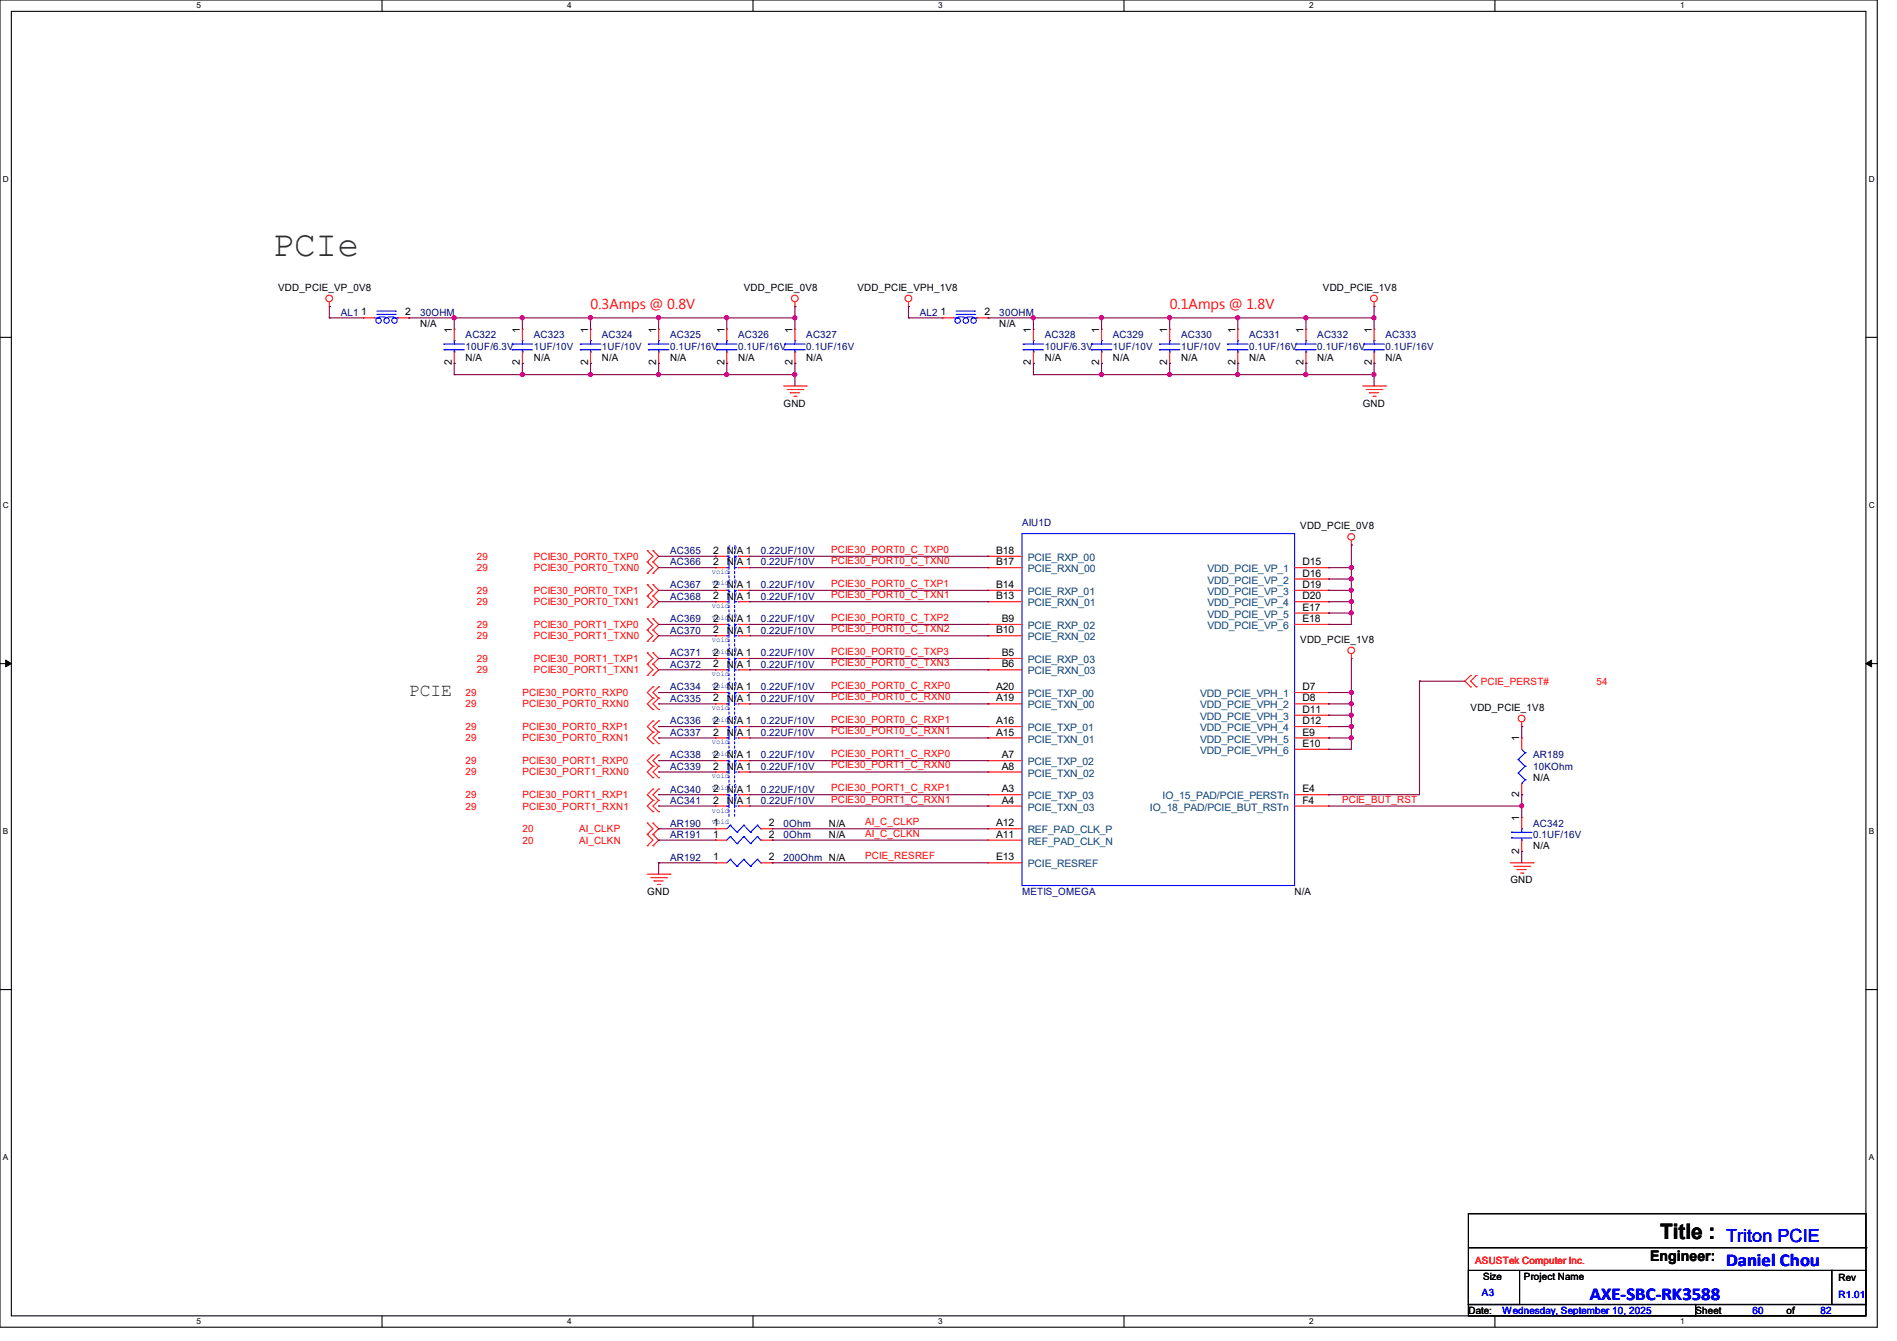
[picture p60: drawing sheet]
<svg xmlns="http://www.w3.org/2000/svg" width="297mm" height="210mm" viewBox="0 0 297 210" stroke-linecap="round" stroke-linejoin="round" font-family="sans-serif">
<defs><g id="words">
<text font-size="5.7" fill="#008000" x="42.7" y="40.1">PCIe</text>
<text font-size="3.3" x="259.9" y="194.1">Title :</text>
<text font-size="2.8" fill="#008000" x="64" y="108.9">PCIE</text>
<g font-size="2.8" fill="#00f">
<text x="270.3" y="194.6">Triton PCIE</text>
<text x="248.9" y="203.6">AXE-SBC-RK3588</text>
<text x="270.3" y="198.3">Daniel Chou</text>
</g>
<text font-size="2.3" x="258.4" y="197.5">Engineer:</text>
<g font-size="2.1" fill="#f00">
<text x="92.5" y="48.3">0.3Amps @ 0.8V</text>
<text x="183.1" y="48.3">0.1Amps @ 1.8V</text>
</g>
<g font-size="1.6">
<text x="43.6" y="45.5">VDD_PCIE_VP_0V8</text>
<text x="116.5" y="45.5">VDD_PCIE_0V8</text>
<text x="134.2" y="45.5">VDD_PCIE_VPH_1V8</text>
<text x="207.1" y="45.5">VDD_PCIE_1V8</text>
<text x="56.6" y="49.4">1</text>
<text x="63.5" y="49.4">2</text>
<text x="65.8" y="51.2">N/A</text>
<text x="70.7" y="52.1" transform="rotate(-90 70.7 52.1)">1</text>
<text x="81.4" y="52.1" transform="rotate(-90 81.4 52.1)">1</text>
<text x="92.1" y="52.1" transform="rotate(-90 92.1 52.1)">1</text>
<text x="102.7" y="52.1" transform="rotate(-90 102.7 52.1)">1</text>
<text x="113.4" y="52.1" transform="rotate(-90 113.4 52.1)">1</text>
<text x="124.1" y="52.1" transform="rotate(-90 124.1 52.1)">1</text>
<text x="147.2" y="49.4">1</text>
<text x="154.1" y="49.4">2</text>
<text x="156.5" y="51.2">N/A</text>
<text x="161.4" y="52.1" transform="rotate(-90 161.4 52.1)">1</text>
<text x="172.1" y="52.1" transform="rotate(-90 172.1 52.1)">1</text>
<text x="182.8" y="52.1" transform="rotate(-90 182.8 52.1)">1</text>
<text x="193.4" y="52.1" transform="rotate(-90 193.4 52.1)">1</text>
<text x="204.1" y="52.1" transform="rotate(-90 204.1 52.1)">1</text>
<text x="214.8" y="52.1" transform="rotate(-90 214.8 52.1)">1</text>
<text x="70.7" y="57.2" transform="rotate(-90 70.7 57.2)">2</text>
<text x="72.9" y="56.6">N/A</text>
<text x="81.4" y="57.2" transform="rotate(-90 81.4 57.2)">2</text>
<text x="83.6" y="56.6">N/A</text>
<text x="92.1" y="57.2" transform="rotate(-90 92.1 57.2)">2</text>
<text x="94.2" y="56.6">N/A</text>
<text x="102.7" y="57.2" transform="rotate(-90 102.7 57.2)">2</text>
<text x="104.9" y="56.6">N/A</text>
<text x="113.4" y="57.2" transform="rotate(-90 113.4 57.2)">2</text>
<text x="115.6" y="56.6">N/A</text>
<text x="124.1" y="57.2" transform="rotate(-90 124.1 57.2)">2</text>
<text x="126.2" y="56.6">N/A</text>
<text x="161.4" y="57.2" transform="rotate(-90 161.4 57.2)">2</text>
<text x="163.6" y="56.6">N/A</text>
<text x="172.1" y="57.2" transform="rotate(-90 172.1 57.2)">2</text>
<text x="174.2" y="56.6">N/A</text>
<text x="182.8" y="57.2" transform="rotate(-90 182.8 57.2)">2</text>
<text x="184.9" y="56.6">N/A</text>
<text x="193.4" y="57.2" transform="rotate(-90 193.4 57.2)">2</text>
<text x="195.6" y="56.6">N/A</text>
<text x="204.1" y="57.2" transform="rotate(-90 204.1 57.2)">2</text>
<text x="206.2" y="56.6">N/A</text>
<text x="214.8" y="57.2" transform="rotate(-90 214.8 57.2)">2</text>
<text x="216.9" y="56.6">N/A</text>
<text x="122.7" y="63.7">GND</text>
<text x="213.4" y="63.7">GND</text>
<text x="203.6" y="82.9">VDD_PCIE_0V8</text>
<text x="111.7" y="86.7">2</text>
<text x="111.7" y="88.5">2</text>
<text x="113.8" y="86.8">N/A 1</text>
<text x="113.8" y="88.6">N/A 1</text>
<text x="156" y="86.7">B18</text>
<text x="156" y="88.5">B17</text>
<text x="203.9" y="88.5">D15</text>
<text x="111.7" y="92.1">2</text>
<text x="111.7" y="93.9">2</text>
<text x="113.8" y="92.1">N/A 1</text>
<text x="113.8" y="93.9">N/A 1</text>
<text x="156" y="92.1">B14</text>
<text x="156" y="93.9">B13</text>
<text x="203.9" y="90.3">D16</text>
<text x="203.9" y="92.1">D19</text>
<text x="203.9" y="93.9">D20</text>
<text x="203.9" y="95.6">E17</text>
<text x="111.7" y="97.4">2</text>
<text x="111.7" y="99.2">2</text>
<text x="113.8" y="97.4">N/A 1</text>
<text x="113.8" y="99.2">N/A 1</text>
<text x="156" y="99.2">B10</text>
<text x="156.8" y="97.4">B9</text>
<text x="203.6" y="100.7">VDD_PCIE_1V8</text>
<text x="203.9" y="97.4">E18</text>
<text x="111.7" y="102.7">2</text>
<text x="111.7" y="104.5">2</text>
<text x="113.8" y="102.8">N/A 1</text>
<text x="113.8" y="104.6">N/A 1</text>
<text x="156.8" y="102.7">B5</text>
<text x="156.8" y="104.5">B6</text>
<text x="111.7" y="113.4">2</text>
<text x="111.7" y="108.1">2</text>
<text x="111.7" y="109.9">2</text>
<text x="113.8" y="113.5">N/A 1</text>
<text x="113.8" y="108.1">N/A 1</text>
<text x="113.8" y="109.9">N/A 1</text>
<text x="156" y="108.1">A20</text>
<text x="156" y="109.9">A19</text>
<text x="156" y="113.4">A16</text>
<text x="203.9" y="108.1">D7</text>
<text x="203.9" y="109.9">D8</text>
<text x="203.9" y="111.6">D11</text>
<text x="203.9" y="113.4">D12</text>
<text x="230.2" y="111.3">VDD_PCIE_1V8</text>
<text x="111.7" y="115.2">2</text>
<text x="111.7" y="118.7">2</text>
<text x="113.8" y="115.2">N/A 1</text>
<text x="113.8" y="118.8">N/A 1</text>
<text x="156" y="115.2">A15</text>
<text x="156.8" y="118.7">A7</text>
<text x="203.9" y="115.2">E9</text>
<text x="203.9" y="117">E10</text>
<text x="237.9" y="116.1" transform="rotate(-90 237.9 116.1)">1</text>
<text x="111.7" y="125.9">2</text>
<text x="111.7" y="120.5">2</text>
<text x="111.7" y="124.1">2</text>
<text x="113.8" y="125.9">N/A 1</text>
<text x="113.8" y="120.6">N/A 1</text>
<text x="113.8" y="124.1">N/A 1</text>
<text x="156.8" y="120.5">A8</text>
<text x="156.8" y="124.1">A3</text>
<text x="156.8" y="125.9">A4</text>
<text x="203.9" y="124.1">E4</text>
<text x="203.9" y="125.9">F4</text>
<text x="237.9" y="124.8" transform="rotate(-90 237.9 124.8)">2</text>
<text x="240" y="122.3">N/A</text>
<text x="111.7" y="129.4">1</text>
<text x="111.7" y="131.2">1</text>
<text x="120.4" y="129.4">2</text>
<text x="120.4" y="131.2">2</text>
<text x="129.8" y="129.5">N/A</text>
<text x="129.8" y="131.2">N/A</text>
<text x="156" y="129.4">A12</text>
<text x="156" y="131.2">A11</text>
<text x="237.9" y="128.6" transform="rotate(-90 237.9 128.6)">1</text>
<text x="111.7" y="134.7">1</text>
<text x="120.4" y="134.7">2</text>
<text x="156" y="134.7">E13</text>
<text x="237.9" y="133.7" transform="rotate(-90 237.9 133.7)">2</text>
<text x="240" y="133">N/A</text>
<text x="101.3" y="140.1">GND</text>
<text x="202.7" y="140.1">N/A</text>
<text x="236.5" y="138.3">GND</text>
<text x="232.2" y="200.4">Size</text>
<text x="238.6" y="200.4">Project Name</text>
<text x="287.9" y="200.6">Rev</text>
<text x="229.9" y="205.7">Date:</text>
<text x="265.5" y="205.7">Sheet</text>
<text x="279.7" y="205.7">of</text>
</g>
<g font-size="1.6" fill="#000080">
<text x="53.3" y="49.4">AL1</text>
<text x="65.8" y="49.4">30OHM</text>
<text x="72.9" y="53">AC322</text>
<text x="83.6" y="53">AC323</text>
<text x="94.2" y="53">AC324</text>
<text x="104.9" y="53">AC325</text>
<text x="115.6" y="53">AC326</text>
<text x="126.2" y="53">AC327</text>
<text x="144" y="49.4">AL2</text>
<text x="156.5" y="49.4">30OHM</text>
<text x="163.6" y="53">AC328</text>
<text x="174.2" y="53">AC329</text>
<text x="184.9" y="53">AC330</text>
<text x="195.6" y="53">AC331</text>
<text x="206.2" y="53">AC332</text>
<text x="216.9" y="53">AC333</text>
<text x="72.9" y="54.8">10UF/6.3V</text>
<text x="83.6" y="54.8">1UF/10V</text>
<text x="94.2" y="54.8">1UF/10V</text>
<text x="104.9" y="54.8">0.1UF/16V</text>
<text x="115.6" y="54.8">0.1UF/16V</text>
<text x="126.2" y="54.8">0.1UF/16V</text>
<text x="163.6" y="54.8">10UF/6.3V</text>
<text x="174.2" y="54.8">1UF/10V</text>
<text x="184.9" y="54.8">1UF/10V</text>
<text x="195.6" y="54.8">0.1UF/16V</text>
<text x="206.2" y="54.8">0.1UF/16V</text>
<text x="216.9" y="54.8">0.1UF/16V</text>
<text x="160" y="82.3">AIU1D</text>
<text x="104.9" y="86.8">AC365</text>
<text x="104.9" y="88.6">AC366</text>
<text x="119.1" y="86.8">0.22UF/10V</text>
<text x="119.1" y="88.6">0.22UF/10V</text>
<text x="104.9" y="92.1">AC367</text>
<text x="104.9" y="93.9">AC368</text>
<text x="119.1" y="92.1">0.22UF/10V</text>
<text x="119.1" y="93.9">0.22UF/10V</text>
<text x="104.9" y="97.4">AC369</text>
<text x="104.9" y="99.2">AC370</text>
<text x="119.1" y="97.4">0.22UF/10V</text>
<text x="119.1" y="99.2">0.22UF/10V</text>
<text x="104.9" y="102.8">AC371</text>
<text x="104.9" y="104.6">AC372</text>
<text x="119.1" y="102.8">0.22UF/10V</text>
<text x="119.1" y="104.6">0.22UF/10V</text>
<text x="104.9" y="113.5">AC336</text>
<text x="104.9" y="108.1">AC334</text>
<text x="104.9" y="109.9">AC335</text>
<text x="119.1" y="113.5">0.22UF/10V</text>
<text x="119.1" y="108.1">0.22UF/10V</text>
<text x="119.1" y="109.9">0.22UF/10V</text>
<text x="104.9" y="115.2">AC337</text>
<text x="104.9" y="118.8">AC338</text>
<text x="119.1" y="115.2">0.22UF/10V</text>
<text x="119.1" y="118.8">0.22UF/10V</text>
<text x="240" y="118.8">AR189</text>
<text x="104.9" y="125.9">AC341</text>
<text x="104.9" y="120.6">AC339</text>
<text x="104.9" y="124.1">AC340</text>
<text x="119.1" y="125.9">0.22UF/10V</text>
<text x="119.1" y="120.6">0.22UF/10V</text>
<text x="119.1" y="124.1">0.22UF/10V</text>
<text x="240" y="120.6">10KOhm</text>
<text x="104.9" y="129.5">AR190</text>
<text x="104.9" y="131.2">AR191</text>
<text x="122.7" y="129.5">0Ohm</text>
<text x="122.7" y="131.2">0Ohm</text>
<text x="240" y="129.5">AC342</text>
<text x="240" y="131.2">0.1UF/16V</text>
<text x="104.9" y="134.8">AR192</text>
<text x="122.7" y="134.8">200Ohm N/A</text>
<text x="160" y="140.1">METIS_OMEGA</text>
</g>
<g font-size="1.6" fill="#f00">
<text x="74.7" y="87.7">29</text>
<text x="74.7" y="89.4">29</text>
<text x="83.6" y="87.7">PCIE30_PORT0_TXP0</text>
<text x="83.6" y="89.4">PCIE30_PORT0_TXN0</text>
<text x="130.1" y="86.6">PCIE30_PORT0_C_TXP0</text>
<text x="130.1" y="88.3">PCIE30_PORT0_C_TXN0</text>
<text x="74.7" y="93">29</text>
<text x="74.7" y="94.8">29</text>
<text x="83.6" y="93">PCIE30_PORT0_TXP1</text>
<text x="83.6" y="94.8">PCIE30_PORT0_TXN1</text>
<text x="130.1" y="91.9">PCIE30_PORT0_C_TXP1</text>
<text x="130.1" y="93.7">PCIE30_PORT0_C_TXN1</text>
<text x="74.7" y="98.3">29</text>
<text x="74.7" y="100.1">29</text>
<text x="83.6" y="98.3">PCIE30_PORT1_TXP0</text>
<text x="83.6" y="100.1">PCIE30_PORT1_TXN0</text>
<text x="130.1" y="97.2">PCIE30_PORT0_C_TXP2</text>
<text x="130.1" y="99">PCIE30_PORT0_C_TXN2</text>
<text x="74.7" y="103.7">29</text>
<text x="74.7" y="105.4">29</text>
<text x="83.6" y="103.7">PCIE30_PORT1_TXP1</text>
<text x="83.6" y="105.4">PCIE30_PORT1_TXN1</text>
<text x="130.1" y="107.9">PCIE30_PORT0_C_RXP0</text>
<text x="130.1" y="102.6">PCIE30_PORT0_C_TXP3</text>
<text x="130.1" y="104.3">PCIE30_PORT0_C_TXN3</text>
<text x="231.9" y="107.2">PCIE_PERST#</text>
<text x="250" y="107.2">54</text>
<text x="72.9" y="109">29</text>
<text x="72.9" y="110.8">29</text>
<text x="81.8" y="109">PCIE30_PORT0_RXP0</text>
<text x="81.8" y="110.8">PCIE30_PORT0_RXN0</text>
<text x="130.1" y="109.7">PCIE30_PORT0_C_RXN0</text>
<text x="130.1" y="113.2">PCIE30_PORT0_C_RXP1</text>
<text x="72.9" y="114.3">29</text>
<text x="72.9" y="116.1">29</text>
<text x="72.9" y="119.7">29</text>
<text x="81.8" y="114.3">PCIE30_PORT0_RXP1</text>
<text x="81.8" y="116.1">PCIE30_PORT0_RXN1</text>
<text x="81.8" y="119.7">PCIE30_PORT1_RXP0</text>
<text x="130.1" y="115">PCIE30_PORT0_C_RXN1</text>
<text x="130.1" y="118.6">PCIE30_PORT1_C_RXP0</text>
<text x="72.9" y="121.5">29</text>
<text x="72.9" y="125">29</text>
<text x="81.8" y="121.5">PCIE30_PORT1_RXN0</text>
<text x="81.8" y="125">PCIE30_PORT1_RXP1</text>
<text x="130.1" y="120.4">PCIE30_PORT1_C_RXN0</text>
<text x="130.1" y="123.9">PCIE30_PORT1_C_RXP1</text>
<text x="130.1" y="125.7">PCIE30_PORT1_C_RXN1</text>
<text x="210.1" y="125.7">PCIE_BUT_RST</text>
<text x="72.9" y="126.8">29</text>
<text x="81.8" y="126.8">PCIE30_PORT1_RXN1</text>
<text x="81.8" y="130.3">20</text>
<text x="90.7" y="130.3">AI_CLKP</text>
<text x="135.5" y="129.2">AI_C_CLKP</text>
<text x="135.5" y="131">AI_C_CLKN</text>
<text x="81.8" y="132.1">20</text>
<text x="90.7" y="132.1">AI_CLKN</text>
<text x="135.5" y="134.6">PCIE_RESREF</text>
<text x="231" y="197.9">ASUSTek Computer Inc.</text>
</g>
<g font-size="1.6" fill="#004080">
<text x="160.9" y="87.8">PCIE_RXP_00</text>
<text x="160.9" y="89.6">PCIE_RXN_00</text>
<text x="189.1" y="89.6">VDD_PCIE_VP_1</text>
<text x="160.9" y="93.2">PCIE_RXP_01</text>
<text x="160.9" y="95">PCIE_RXN_01</text>
<text x="189.1" y="91.4">VDD_PCIE_VP_2</text>
<text x="189.1" y="93.2">VDD_PCIE_VP_3</text>
<text x="189.1" y="95">VDD_PCIE_VP_4</text>
<text x="160.9" y="98.5">PCIE_RXP_02</text>
<text x="160.9" y="100.3">PCIE_RXN_02</text>
<text x="189.1" y="96.7">VDD_PCIE_VP_5</text>
<text x="189.1" y="98.5">VDD_PCIE_VP_6</text>
<text x="160.9" y="103.8">PCIE_RXP_03</text>
<text x="160.9" y="105.6">PCIE_RXN_03</text>
<text x="160.9" y="109.2">PCIE_TXP_00</text>
<text x="160.9" y="111">PCIE_TXN_00</text>
<text x="187.9" y="109.2">VDD_PCIE_VPH_1</text>
<text x="187.9" y="111">VDD_PCIE_VPH_2</text>
<text x="187.9" y="112.7">VDD_PCIE_VPH_3</text>
<text x="160.9" y="114.5">PCIE_TXP_01</text>
<text x="160.9" y="116.3">PCIE_TXN_01</text>
<text x="160.9" y="119.8">PCIE_TXP_02</text>
<text x="187.9" y="114.5">VDD_PCIE_VPH_4</text>
<text x="187.9" y="116.3">VDD_PCIE_VPH_5</text>
<text x="187.9" y="118.1">VDD_PCIE_VPH_6</text>
<text x="160.9" y="121.6">PCIE_TXN_02</text>
<text x="160.9" y="125.2">PCIE_TXP_03</text>
<text x="182" y="125.2">IO_15_PAD/PCIE_PERSTn</text>
<text x="160.9" y="127">PCIE_TXN_03</text>
<text x="160.9" y="130.5">REF_PAD_CLK_P</text>
<text x="180" y="127">IO_18_PAD/PCIE_BUT_RSTn</text>
<text x="160.9" y="132.3">REF_PAD_CLK_N</text>
<text x="160.9" y="135.8">PCIE_RESREF</text>
</g>
<g font-size="1.6" fill="#00f">
<text x="232" y="202.9">A3</text>
<text x="287.9" y="203.2">R1.01</text>
<text x="235.2" y="205.7">Wednesday, September 10, 2025</text>
<text x="274.4" y="205.7">60</text>
<text x="285" y="205.7">82</text>
</g>
<g font-size="1.3">
<text x="30.8" y="1.3">5</text>
<text x="88.8" y="1.3">4</text>
<text x="146.9" y="1.3">3</text>
<text x="205" y="1.3">2</text>
<text x="263.1" y="1.3">1</text>
<text x=".5" y="28.4">D</text>
<text x="292.6" y="28.4">D</text>
<text x=".5" y="79.5">C</text>
<text x="292.6" y="79.5">C</text>
<text x=".5" y="130.6">B</text>
<text x="292.6" y="130.6">B</text>
<text x=".5" y="181.7">A</text>
<text x="292.6" y="181.7">A</text>
<text x="30.8" y="207.4">5</text>
<text x="88.8" y="207.4">4</text>
<text x="146.9" y="207.4">3</text>
<text x="205" y="207.4">2</text>
<text x="263.1" y="207.4">1</text>
</g>
<g font-size="1.2" fill="#00f">
<text x="111.5" y="89.9">void</text>
<text x="111.5" y="95.2">void</text>
<text x="111.5" y="91.7">void</text>
<text x="111.5" y="97">void</text>
<text x="111.5" y="100.6">void</text>
<text x="111.5" y="102.4">void</text>
<text x="111.5" y="105.9">void</text>
<text x="111.5" y="107.7">void</text>
<text x="111.5" y="111.3">void</text>
<text x="111.5" y="113">void</text>
<text x="111.5" y="116.6">void</text>
<text x="111.5" y="118.4">void</text>
<text x="111.5" y="121.9">void</text>
<text x="111.5" y="123.7">void</text>
<text x="111.5" y="129">void</text>
<text x="111.5" y="127.3">void</text>
</g>
</g></defs>
<path d="M0 0h293.9v207.9h-293.9zM1.8 1.8h290.3v204.3h-290.3z" fill="none" stroke="#000" stroke-width=".17"/>
<g fill="#fff">
<path d="M30.8 .2h.7v1.4h-.7z"/>
<path d="M30.8 206.2h.7v1.4h-.7z"/>
</g>
<path d="M59.8 0v1.8M59.8 206.1v1.8" fill="none" stroke="#000" stroke-width=".17"/>
<g fill="#fff">
<path d="M88.8 .2h.7v1.4h-.7z"/>
<path d="M88.8 206.2h.7v1.4h-.7z"/>
</g>
<path d="M117.9 0v1.8M117.9 206.1v1.8" fill="none" stroke="#000" stroke-width=".17"/>
<g fill="#fff">
<path d="M146.9 .2h.7v1.4h-.7z"/>
<path d="M146.9 206.2h.7v1.4h-.7z"/>
</g>
<path d="M176 0v1.8M176 206.1v1.8" fill="none" stroke="#000" stroke-width=".17"/>
<g fill="#fff">
<path d="M205 .2h.7v1.4h-.7z"/>
<path d="M205 206.2h.7v1.4h-.7z"/>
</g>
<path d="M234.1 0v1.8M234.1 206.1v1.8" fill="none" stroke="#000" stroke-width=".17"/>
<g fill="#fff">
<path d="M263.1 .2h.6v1.4h-.6z"/>
<path d="M263.1 206.2h.6v1.4h-.6z"/>
<path d="M.5 27.3h.9v1.4h-.9z"/>
<path d="M292.6 27.3h.9v1.4h-.9z"/>
<path d="M.5 78.4h.9v1.4h-.9z"/>
<path d="M292.6 78.4h.9v1.4h-.9z"/>
</g>
<path d="M0 52.8h1.8M292.1 52.8h1.8" fill="none" stroke="#000" stroke-width=".17"/>
<g fill="#fff">
<path d="M.5 129.5h.8v1.4h-.8z"/>
<path d="M292.6 129.5h.8v1.4h-.8z"/>
</g>
<path d="M0 103.9h1.8M292.1 103.9h1.8" fill="none" stroke="#000" stroke-width=".17"/>
<path d="M.9 103.4l.9 .5-.9 .5zM292.1 103.9l.9-.5v1z" fill="#000" stroke="#000" stroke-width=".16"/>
<g fill="#fff">
<path d="M.5 180.5h.8v1.4h-.8z"/>
<path d="M292.6 180.5h.8v1.4h-.8z"/>
</g>
<path d="M0 155h1.8M292.1 155h1.8M229.9 190.1h62.2v14.2h-62.2zM229.9 199h8v5.3h-8zM229.9 195.4h62.2M238.1 199h48.7M286.8 199h5.3v5.3h-5.3zM286.8 199h.1M292.1 195.4h.1M229.9 204.3h35.6v1.8h-35.6zM265.5 204.3h26.6v1.8h-26.6z" fill="none" stroke="#000" stroke-width=".17"/>
<g fill="none" stroke="#f00" stroke-width=".17">
<path d="M51.6 48h.1M51.6 47.3v.7M56.9 49.8h.1M56.9 49.8h1.8M62.2 49.8h1.8M64 49.8h.1M71.1 51.6h.1M71.1 56.9h.1M71.1 51.6v1.7M71.1 55.1v1.8M81.8 51.6h.1M81.8 56.9h.1"/>
<path d="M81.8 51.6v1.7M81.8 55.1v1.8M92.5 51.6h.1M92.5 56.9h.1M92.5 51.6v1.7M92.5 55.1v1.8M103.1 51.6h.1M103.1 56.9h.1M103.1 51.6v1.7M103.1 55.1v1.8M113.8 51.6h.1M113.8 56.9h.1"/>
<path d="M113.8 51.6v1.7M113.8 55.1v1.8M124.5 48h.1M124.5 51.6h.1M124.5 56.9h.1M124.5 47.3v.7M124.5 51.6v1.7M124.5 55.1v1.8M142.2 48h.1M142.2 47.3v.7M147.6 49.8h.1M147.6 49.8h1.8"/>
<path d="M152.9 49.8h1.8M154.7 49.8h.1M161.8 51.6h.1M161.8 56.9h.1M161.8 51.6v1.7M161.8 55.1v1.8M172.5 51.6h.1M172.5 56.9h.1M172.5 51.6v1.7M172.5 55.1v1.8M183.1 51.6h.1M183.1 56.9h.1"/>
<path d="M183.1 51.6v1.7M183.1 55.1v1.8M193.8 51.6h.1M193.8 56.9h.1M193.8 51.6v1.7M193.8 55.1v1.8M204.5 51.6h.1M204.5 56.9h.1M204.5 51.6v1.7M204.5 55.1v1.8M215.1 48h.1M215.1 51.6h.1"/>
<path d="M215.1 56.9h.1M215.1 47.3v.7M215.1 51.6v1.7M215.1 55.1v1.8M122.7 60.5h3.5M123.2 61h2.5M123.7 61.5h.1M123.7 61.5h1.5M124.3 62.1h.3M124.6 62.1h.1M125.7 61h.1M126.2 60.5h.1"/>
<path d="M213.4 60.5h3.5M213.9 61h2.5M214.4 61.5h.1M214.4 61.5h1.5M215 62.1h.3M215.3 62.1h.1M216.4 61h.1M216.9 60.5h.1M101.3 86.2h.1M101.3 88h.1M101.3 89.8h.1M101.3 91.6h.1"/>
<path d="M101.3 93.3h.1M101.3 95.1h.1M101.3 96.9h.1M101.3 98.7h.1M101.3 86.2l.9 .9-.9 .9M101.3 88l.9 .9-.9 .9M101.3 91.6l.9 .9-.9 .8M101.3 93.3l.9 .9-.9 .9M101.3 96.9l.9 .9-.9 .9M101.3 98.7l.9 .9-.9 .9M102.2 88h.1M102.2 86.2h.1"/>
<path d="M102.2 89.8h.1M102.2 93.3h.1M102.2 91.6h.1M102.2 95.1h.1M102.2 98.7h.1M102.2 96.9h.1M102.2 86.2l.9 .9-.9 .9M102.2 88l.9 .9-.9 .9M102.2 91.6l.9 .9-.9 .8M102.2 93.3l.9 .9-.9 .9M102.2 96.9l.9 .9-.9 .9M102.2 98.7l.9 .9-.9 .9"/>
<path d="M112 92.5h.1M112 94.2h.1M112 97.8h.1M112 99.6h.1M112 87.1h.1M112 88.9h.1M112 92.5h1.8M112 94.2h1.8M112 97.8h1.8M112 99.6h1.8M112 88.9h1.8M112 87.1h1.8"/>
<path d="M115.6 92.5h1.7M115.6 94.2h1.7M115.6 97.8h1.7M115.6 99.6h1.7M115.6 88.9h1.7M115.6 87.1h1.7M117.3 92.5h.1M117.3 94.2h.1M117.3 97.8h.1M117.3 99.6h.1M117.3 87.1h.1M117.3 88.9h.1"/>
<path d="M154.7 87.1h.1M154.7 88.9h.1M154.7 92.5h.1M154.7 94.2h.1M154.7 97.8h.1M154.7 99.6h.1M154.7 92.5h5.3M154.7 94.2h5.3M154.7 97.8h5.3M154.7 99.6h5.3M154.7 88.9h5.3M154.7 87.1h5.3"/>
<path d="M202.7 92.5h5.3M202.7 94.2h5.3M202.7 97.8h5.3M202.7 88.9h5.3M202.7 90.7h5.3M202.7 96h5.3M208 88.9h.1M208 90.7h.1M208 92.5h.1M208 94.2h.1M208 96h.1M208 97.8h.1"/>
<path d="M211.6 85.3h.1M211.6 84.6v.7M101.3 100.5h.1M101.3 102.2h.1M101.3 104h.1M101.3 105.8h.1M101.3 102.2l.9 .9-.9 .9M101.3 104l.9 .9-.9 .9M102.2 100.5h.1M102.2 104h.1M102.2 102.2h.1M102.2 105.8h.1"/>
<path d="M102.2 107.6h.1M102.2 109.3h.1M102.2 111.1h.1M102.2 112.9h.1M102.2 114.7h.1M102.2 116.5h.1M102.2 118.2h.1M102.2 102.2l.9 .9-.9 .9M102.2 104l.9 .9-.9 .9M102.2 107.6l-.9 .9 .9 .8M102.2 109.3l-.9 .9 .9 .9M102.2 112.9l-.9 .9 .9 .9"/>
<path d="M102.2 114.7l-.9 .9 .9 .9M102.2 118.2l-.9 .9 .9 .9M103.1 107.6h.1M103.1 109.3h.1M103.1 111.1h.1M103.1 112.9h.1M103.1 114.7h.1M103.1 116.5h.1M103.1 118.2h.1M103.1 107.6l-.9 .9 .9 .8M103.1 109.3l-.9 .9 .9 .9M103.1 112.9l-.9 .9 .9 .9"/>
<path d="M103.1 114.7l-.9 .9 .9 .9M103.1 118.2l-.9 .9 .9 .9M112 113.8h.1M112 115.6h.1M112 108.5h.1M112 119.1h.1M112 103.1h.1M112 110.2h.1M112 104.9h.1M112 113.8h1.8M112 115.6h1.8M112 108.5h1.8"/>
<path d="M112 119.1h1.8M112 103.1h1.8M112 104.9h1.8M112 110.2h1.8M115.6 113.8h1.7M115.6 115.6h1.7M115.6 108.5h1.7M115.6 119.1h1.7M115.6 103.1h1.7M115.6 104.9h1.7M115.6 110.2h1.7M117.3 113.8h.1"/>
<path d="M117.3 115.6h.1M117.3 108.5h.1M117.3 119.1h.1M117.3 103.1h.1M117.3 110.2h.1M117.3 104.9h.1M154.7 103.1h.1M154.7 104.9h.1M154.7 108.5h.1M154.7 110.2h.1M154.7 113.8h.1M154.7 115.6h.1"/>
<path d="M154.7 119.1h.1M154.7 113.8h5.3M154.7 115.6h5.3M154.7 108.5h5.3M154.7 119.1h5.3M154.7 103.1h5.3M154.7 104.9h5.3M154.7 110.2h5.3M202.7 113.8h5.3M202.7 115.6h5.3M202.7 108.5h5.3M202.7 110.2h5.3"/>
<path d="M202.7 112h5.3M202.7 117.3h5.3M208 108.5h.1M208 110.2h.1M208 112h.1M208 113.8h.1M208 115.6h.1M208 117.3h.1M211.6 103.1h.1M211.6 102.4v.7M230.3 105.8h.1M230.3 107.6h.1"/>
<path d="M230.3 105.8l-.9 .9 .9 .9M231.1 107.6h.1M231.1 105.8h.1M231.1 105.8l-.8 .9 .8 .9M238.3 113.8h.1M238.3 115.6h.1M238.3 113.1v.7M238.3 115.6v1.7M101.3 128.9h.1M101.3 130.7h.1M101.3 132.5h.1M101.3 136.9h3.6"/>
<path d="M101.3 128.9l.9 .9-.9 .9M101.3 130.7l.9 .9-.9 .9M101.9 137.5h2.5M102.2 120h.1M102.2 121.8h.1M102.2 123.6h.1M102.2 125.3h.1M102.2 127.1h.1M102.2 130.7h.1M102.2 128.9h.1M102.2 132.5h.1M102.2 120l-.9 .9 .9 .9"/>
<path d="M102.2 123.6l-.9 .9 .9 .8M102.2 125.3l-.9 .9 .9 .9M102.2 128.9l.9 .9-.9 .9M102.2 130.7l.9 .9-.9 .9M102.4 138h.1M102.4 138h1.4M103 138.5h.3M103.1 120h.1M103.1 121.8h.1M103.1 123.6h.1M103.1 125.3h.1M103.1 127.1h.1"/>
<path d="M103.1 120l-.9 .9 .9 .9M103.1 123.6l-.9 .9 .9 .8M103.1 125.3l-.9 .9 .9 .9M103.3 138.5h.1M104.4 137.5h.1M104.9 136.9h.1M112 126.2h.1M112 129.8h.1M112 131.6h.1M112 120.9h.1M112 135.1h.1M112 124.5h.1"/>
<path d="M112 135.1h1.8M112 126.2h1.8M112 129.8h1.8M112 120.9h1.8M112 124.5h1.8M112 131.6h1.8M115.6 126.2h1.7M115.6 120.9h1.7M115.6 124.5h1.7M117.3 126.2h.1M117.3 120.9h.1M117.3 124.5h.1"/>
<path d="M119.1 135.1h1.8M119.1 129.8h1.8M119.1 131.6h1.8M120.9 129.8h.1M120.9 131.6h.1M120.9 135.1h.1M154.7 120.9h.1M154.7 124.5h.1M154.7 126.2h.1M154.7 129.8h.1M154.7 131.6h.1M154.7 135.1h.1"/>
<path d="M154.7 135.1h5.3M154.7 126.2h5.3M154.7 129.8h5.3M154.7 120.9h5.3M154.7 124.5h5.3M154.7 131.6h5.3M202.7 126.2h5.3M202.7 124.5h5.3M208 124.5h.1M208 126.2h.1M236.5 135.1h3.5M237 135.7h2.5"/>
<path d="M237.5 136.2h.1M237.5 136.2h1.5M238.1 136.7h.3M238.3 128h.1M238.3 133.3h.1M238.3 124.5h.1M238.3 122.7v1.8M238.3 128v1.8M238.3 131.6v1.7M238.4 136.7h.1M239.5 135.7h.1M240 135.1h.1"/>
<circle cx="51.6" cy="46.7" r=".52"/>
<circle cx="124.4" cy="46.7" r=".52"/>
<circle cx="142.2" cy="46.7" r=".52"/>
<circle cx="215.1" cy="46.7" r=".52"/>
<circle cx="211.6" cy="84.1" r=".52"/>
<circle cx="211.6" cy="101.9" r=".52"/>
<circle cx="238.2" cy="112.5" r=".52"/>
</g>
<g fill="none" stroke="#00f" stroke-width=".17">
<path d="M58.7 49.8h.5M59 49.2h2.9M59 48.7h2.9M59.2 49.7l.6-.1 .7 .1M59.2 49.8h.1M60.6 49.7l.6-.1 .7 .1M61.7 49.8h.5M61.9 49.2h.1M61.9 48.7h.1M62.2 49.8h.1M69.5 53.9h.1M69.5 54.8h.1"/>
<path d="M69.5 53.9h3.2M69.5 54.8h3.2M71.1 53.3h.1M71.1 55.1h.1M71.1 53.3v.6M71.1 54.8v.3M80.2 53.9h.1M80.2 54.8h.1M80.2 53.9h3.2M80.2 54.8h3.2M81.8 53.3h.1M81.8 55.1h.1"/>
<path d="M81.8 53.3v.6M81.8 54.8v.3M90.8 53.9h.1M90.8 54.8h.1M90.8 53.9h3.3M90.8 54.8h3.3M92.5 53.3h.1M92.5 55.1h.1M92.5 53.3v.6M92.5 54.8v.3M101.5 53.9h.1M101.5 54.8h.1"/>
<path d="M101.5 53.9h3.2M101.5 54.8h3.2M103.1 53.3h.1M103.1 55.1h.1M103.1 53.3v.6M103.1 54.8v.3M112.2 53.9h.1M112.2 54.8h.1M112.2 53.9h3.2M112.2 54.8h3.2M113.8 53.3h.1M113.8 55.1h.1"/>
<path d="M113.8 53.3v.6M113.8 54.8v.3M122.9 53.9h.1M122.9 54.8h.1M122.9 53.9h3.2M122.9 54.8h3.2M124.5 53.3h.1M124.5 55.1h.1M124.5 53.3v.6M124.5 54.8v.3M149.4 49.8h.5M149.7 49.2h2.9"/>
<path d="M149.7 48.7h2.9M149.9 49.7l.6-.1 .6 .1M149.9 49.8h.1M151.3 49.7l.6-.1 .7 .1M152.4 49.8h.5M152.6 49.2h.1M152.6 48.7h.1M152.9 49.8h.1M160.2 53.9h.1M160.2 54.8h.1M160.2 53.9h3.2M160.2 54.8h3.2"/>
<path d="M161.8 53.3h.1M161.8 55.1h.1M161.8 53.3v.6M161.8 54.8v.3M170.9 53.9h.1M170.9 54.8h.1M170.9 53.9h3.2M170.9 54.8h3.2M172.5 53.3h.1M172.5 55.1h.1M172.5 53.3v.6M172.5 54.8v.3"/>
<path d="M181.5 53.9h.1M181.5 54.8h.1M181.5 53.9h3.2M181.5 54.8h3.2M183.1 53.3h.1M183.1 55.1h.1M183.1 53.3v.6M183.1 54.8v.3M192.2 53.9h.1M192.2 54.8h.1M192.2 53.9h3.2M192.2 54.8h3.2"/>
<path d="M193.8 53.3h.1M193.8 55.1h.1M193.8 53.3v.6M193.8 54.8v.3M202.9 53.9h.1M202.9 54.8h.1M202.9 53.9h3.2M202.9 54.8h3.2M204.5 53.3h.1M204.5 55.1h.1M204.5 53.3v.6M204.5 54.8v.3"/>
<path d="M213.5 53.9h.1M213.5 54.8h.1M213.5 53.9h3.2M213.5 54.8h3.2M215.1 53.3h.1M215.1 55.1h.1M215.1 53.3v.6M215.1 54.8v.3M160 83.6h42.7v55.1h-42.7zM237.7 119h.1M237.7 119l1.1 1M238.3 117.3l.5 .6"/>
<path d="M238.8 117.9h.1M238.8 117.9l-1.1 1.1M114.3 129.2h.1M114.3 131h.1M114.3 134.6h.1M114.3 129.2l1.1 1.1M114.3 129.2l-.5 .6M114.3 131l1.1 1.1M114.3 131l-.5 .6M114.3 134.6l1.1 1.1M114.3 134.6l-.5 .5M115.4 130.3h.1"/>
<path d="M115.4 132.1h.1M115.4 135.7h.1M116.5 129.2h.1M116.5 131h.1M116.5 134.6h.1M116.5 129.2l1 1.1M116.5 129.2l-1.1 1.1M116.5 131l1 1.1M116.5 131l-1.1 1.1M116.5 134.6l1 1.1M116.5 134.6l-1.1 1.1M117.5 130.3h.1"/>
<path d="M117.5 132.1h.1M117.5 135.7h.1M118.6 129.2h.1M118.6 131h.1M118.6 134.6h.1M118.6 129.2l.5 .6M118.6 129.2l-1.1 1.1M118.6 131l.5 .6M118.6 131l-1.1 1.1M118.6 134.6l.5 .5M118.6 134.6l-1.1 1.1M119.1 129.8h.1"/>
<path d="M119.1 131.6h.1M119.1 135.1h.1M236.6 130.3h.1M236.6 131.2h.1M236.6 130.3h3.3M236.6 131.2h3.3M237.7 121.1h.1M237.7 121.1l1.1 1M238.3 129.8h.1M238.3 131.6h.1M238.3 122.7h.1M238.3 129.8v.5"/>
<path d="M238.3 131.2v.4M238.8 122.1h.1M238.8 120h.1M238.8 122.1l-.5 .6M238.8 120l-1.1 1.1"/>
<circle cx="59.3" cy="50.2" r=".42"/>
<circle cx="60.5" cy="50.2" r=".42"/>
<circle cx="61.8" cy="50.2" r=".42"/>
<circle cx="149.9" cy="50.2" r=".42"/>
<circle cx="151.2" cy="50.2" r=".42"/>
<circle cx="152.4" cy="50.2" r=".42"/>
</g>
<g fill="none" stroke="#00f" stroke-width=".17" stroke-dasharray=".3">
<path d="M113.8 92.5h.1M113.8 94.2h.1M113.8 97.8h.1M113.8 99.6h.1M113.8 87.1h.1M113.8 88.9h.1M114.1 94.1v-3.3M114.1 90.8h.1M114.1 92.5h-.3M114.1 95.8v-3.2M114.1 92.6h.1M114.1 94.2h-.3"/>
<path d="M114.1 99.4v-3.2M114.1 96.2h.1M114.1 97.8h-.3M114.1 98h.1M114.1 99.6h-.3M114.1 88.7v-3.2M114.1 85.5h.1M114.1 87.1h-.3M114.1 90.5v-3.2M114.1 87.3h.1M114.1 88.9h-.3M115 94.1v-3.3"/>
<path d="M115 90.8h.1M115 92.5h.6M115 95.8v-3.2M115 92.6h.1M115 94.2h.6M115 99.4v-3.2M115 96.2h.1M115 97.8h.6M115 98h.1M115 99.6h.6M115 88.7v-3.2M115 85.5h.1"/>
<path d="M115 87.1h.6M115 90.5v-3.2M115 87.3h.1M115 88.9h.6M115.6 92.5h.1M115.6 94.2h.1M115.6 97.8h.1M115.6 99.6h.1M115.6 87.1h.1M115.6 88.9h.1M113.8 113.8h.1M113.8 115.6h.1"/>
<path d="M113.8 108.5h.1M113.8 119.1h.1M113.8 103.1h.1M113.8 110.2h.1M113.8 104.9h.1M114.1 115.4v-3.2M114.1 112.2h.1M114.1 113.8h-.3M114.1 117.2v-3.2M114.1 114h.1M114.1 115.6h-.3M114.1 101.2v-3.2"/>
<path d="M114.1 110.1v-3.3M114.1 106.8h.1M114.1 108.5h-.3M114.1 117.5h.1M114.1 119.1h-.3M114.1 104.7v-3.2M114.1 101.5h.1M114.1 103.1h-.3M114.1 111.8v-3.2M114.1 108.6h.1M114.1 110.2h-.3M114.1 106.5v-3.2"/>
<path d="M114.1 103.3h.1M114.1 104.9h-.3M114.1 119.3h.1M115 115.4v-3.2M115 112.2h.1M115 113.8h.6M115 117.2v-3.2M115 114h.1M115 115.6h.6M115 101.2v-3.2M115 110.1v-3.3M115 106.8h.1"/>
<path d="M115 108.5h.6M115 117.5h.1M115 119.1h.6M115 104.7v-3.2M115 101.5h.1M115 103.1h.6M115 111.8v-3.2M115 108.6h.1M115 110.2h.6M115 106.5v-3.2M115 103.3h.1M115 104.9h.6"/>
<path d="M115 119.3h.1M115.6 113.8h.1M115.6 115.6h.1M115.6 108.5h.1M115.6 119.1h.1M115.6 103.1h.1M115.6 110.2h.1M115.6 104.9h.1M113.8 126.2h.1M113.8 120.9h.1M113.8 124.5h.1M114.1 127.8v-3.2"/>
<path d="M114.1 124.6h.1M114.1 126.2h-.3M114.1 120.7v-3.2M114.1 122.5v-3.2M114.1 120.9h-.3M114.1 126.1v-3.2M114.1 122.9h.1M114.1 124.5h-.3M115 127.8v-3.2M115 124.6h.1M115 126.2h.6M115 120.7v-3.2"/>
<path d="M115 122.5v-3.2M115 120.9h.6M115 126.1v-3.2M115 122.9h.1M115 124.5h.6M115.6 126.2h.1M115.6 120.9h.1M115.6 124.5h.1"/>
</g>
<g fill="none" stroke="#800040" stroke-width=".17">
<path d="M51.6 48h.1M51.6 49.8h.1M51.6 49.8h5.3M51.6 48v1.8M64 49.8h.1M64 49.8h60.5M71.1 49.8h.1M71.1 56.9h.1M71.1 58.7h.1M71.1 49.8v1.8M71.1 56.9v1.8M71.1 58.7h53.4"/>
<path d="M81.8 49.8h.1M81.8 56.9h.1M81.8 58.7h.1M81.8 49.8v1.8M81.8 56.9v1.8M92.5 49.8h.1M92.5 56.9h.1M92.5 58.7h.1M92.5 49.8v1.8M92.5 56.9v1.8M103.1 49.8h.1M103.1 56.9h.1"/>
<path d="M103.1 58.7h.1M103.1 49.8v1.8M103.1 56.9v1.8M113.8 49.8h.1M113.8 56.9h.1M113.8 58.7h.1M113.8 49.8v1.8M113.8 56.9v1.8M124.5 48h.1M124.5 49.8h.1M124.5 56.9h.1M124.5 58.7h.1"/>
<path d="M124.5 48v3.6M124.5 56.9v3.6M142.2 48h.1M142.2 49.8h.1M142.2 48v1.8M142.2 49.8h5.4M154.7 49.8h.1M154.7 49.8h60.4M161.8 49.8h.1M161.8 56.9h.1M161.8 58.7h.1M161.8 49.8v1.8"/>
<path d="M161.8 56.9v1.8M161.8 58.7h53.3M172.5 49.8h.1M172.5 56.9h.1M172.5 58.7h.1M172.5 49.8v1.8M172.5 56.9v1.8M183.1 49.8h.1M183.1 56.9h.1M183.1 58.7h.1M183.1 49.8v1.8M183.1 56.9v1.8"/>
<path d="M193.8 49.8h.1M193.8 56.9h.1M193.8 58.7h.1M193.8 49.8v1.8M193.8 56.9v1.8M204.5 49.8h.1M204.5 56.9h.1M204.5 58.7h.1M204.5 49.8v1.8M204.5 56.9v1.8M215.1 48h.1M215.1 49.8h.1"/>
<path d="M215.1 56.9h.1M215.1 58.7h.1M215.1 48v3.6M215.1 56.9v3.6M103.1 88.9h8.9M103.1 92.5h8.9M103.1 94.2h8.9M103.1 97.8h8.9M103.1 87.1h8.9M103.1 99.6h8.9M112 87.1h.1M112 88.9h.1"/>
<path d="M112 92.5h.1M112 94.2h.1M112 97.8h.1M112 99.6h.1M117.3 88.9h37.4M117.3 92.5h37.4M117.3 94.2h37.4M117.3 97.8h37.4M117.3 87.1h37.4M117.3 99.6h37.4M154.7 87.1h.1M154.7 88.9h.1"/>
<path d="M154.7 92.5h.1M154.7 94.2h.1M154.7 97.8h.1M154.7 99.6h.1M208 88.9h.1M208 90.7h.1M208 92.5h.1M208 94.2h.1M208 96h.1M208 97.8h.1M208 88.9h3.6M208 90.7h3.6"/>
<path d="M208 92.5h3.6M208 94.2h3.6M208 96h3.6M211.6 85.3h.1M211.6 88.9h.1M211.6 90.7h.1M211.6 92.5h.1M211.6 94.2h.1M211.6 96h.1M211.6 85.3v12.5h-3.6M103.1 108.5h.1M103.1 110.2h.1"/>
<path d="M103.1 113.8h.1M103.1 115.6h.1M103.1 119.1h.1M103.1 108.5h8.9M103.1 110.2h8.9M103.1 113.8h8.9M103.1 115.6h8.9M103.1 103.1h8.9M103.1 104.9h8.9M103.1 119.1h8.9M112 103.1h.1M112 104.9h.1"/>
<path d="M117.3 108.5h37.4M117.3 110.2h37.4M117.3 113.8h37.4M117.3 115.6h37.4M117.3 103.1h37.4M117.3 104.9h37.4M117.3 119.1h37.4M154.7 108.5h.1M154.7 110.2h.1M154.7 113.8h.1M154.7 115.6h.1M154.7 119.1h.1"/>
<path d="M154.7 103.1h.1M154.7 104.9h.1M208 108.5h.1M208 110.2h.1M208 112h.1M208 113.8h.1M208 115.6h.1M208 117.3h.1M208 108.5h3.6M208 110.2h3.6M208 112h3.6M208 113.8h3.6"/>
<path d="M208 115.6h3.6M211.6 108.5h.1M211.6 110.2h.1M211.6 112h.1M211.6 113.8h.1M211.6 115.6h.1M211.6 103.1v14.2h-3.6M222.2 106.7h.1M222.2 106.7v17.8h-14.2M222.2 106.7h7.2M238.3 113.8h.1M238.3 113.8v1.8"/>
<path d="M103.1 135.1h.1M103.1 120.9h.1M103.1 124.5h.1M103.1 126.2h.1M103.1 129.8h.1M103.1 131.6h.1M103.1 135.1v1.8M103.1 124.5h8.9M103.1 126.2h8.9M103.1 135.1h8.9M103.1 120.9h8.9M103.1 129.8h8.9"/>
<path d="M103.1 131.6h8.9M117.3 124.5h37.4M117.3 126.2h37.4M117.3 120.9h37.4M120.9 135.1h.1M120.9 131.6h.1M120.9 135.1h33.8M120.9 129.8h33.8M120.9 131.6h33.8M154.7 120.9h.1M154.7 124.5h.1M154.7 126.2h.1"/>
<path d="M154.7 129.8h.1M208 124.5h.1M208 126.2h30.3M238.3 126.2h.1M238.3 124.5h.1M238.3 133.3h.1M238.3 124.5v3.5M238.3 133.3v1.8"/>
</g>
<g fill="#f0f" stroke="#f0f" stroke-width=".17">
<circle cx="215.1" cy="49.8" r=".32"/>
<circle cx="172.4" cy="49.8" r=".32"/>
<circle cx="161.8" cy="49.8" r=".32"/>
<circle cx="193.8" cy="49.8" r=".32"/>
<circle cx="183.1" cy="49.8" r=".32"/>
<circle cx="204.4" cy="49.8" r=".32"/>
<circle cx="81.8" cy="49.8" r=".32"/>
<circle cx="71.1" cy="49.8" r=".32"/>
<circle cx="92.4" cy="49.8" r=".32"/>
<circle cx="113.8" cy="49.8" r=".32"/>
<circle cx="103.1" cy="49.8" r=".32"/>
<circle cx="124.4" cy="49.8" r=".32"/>
<circle cx="172.4" cy="58.7" r=".32"/>
<circle cx="193.8" cy="58.7" r=".32"/>
<circle cx="183.1" cy="58.7" r=".32"/>
<circle cx="204.4" cy="58.7" r=".32"/>
<circle cx="124.4" cy="58.7" r=".32"/>
<circle cx="81.8" cy="58.7" r=".32"/>
<circle cx="92.4" cy="58.7" r=".32"/>
<circle cx="113.8" cy="58.7" r=".32"/>
<circle cx="103.1" cy="58.7" r=".32"/>
<circle cx="211.6" cy="88.9" r=".32"/>
<circle cx="211.6" cy="90.7" r=".32"/>
<circle cx="211.6" cy="94.2" r=".32"/>
<circle cx="211.6" cy="92.4" r=".32"/>
<circle cx="211.6" cy="96" r=".32"/>
<circle cx="211.6" cy="108.4" r=".32"/>
<circle cx="211.6" cy="110.2" r=".32"/>
<circle cx="211.6" cy="112" r=".32"/>
<circle cx="211.6" cy="113.8" r=".32"/>
<circle cx="211.6" cy="115.5" r=".32"/>
<circle cx="238.2" cy="126.2" r=".32"/>
<circle cx="215.1" cy="58.7" r=".32"/>
</g>
<use href="#words"/>
</svg>
